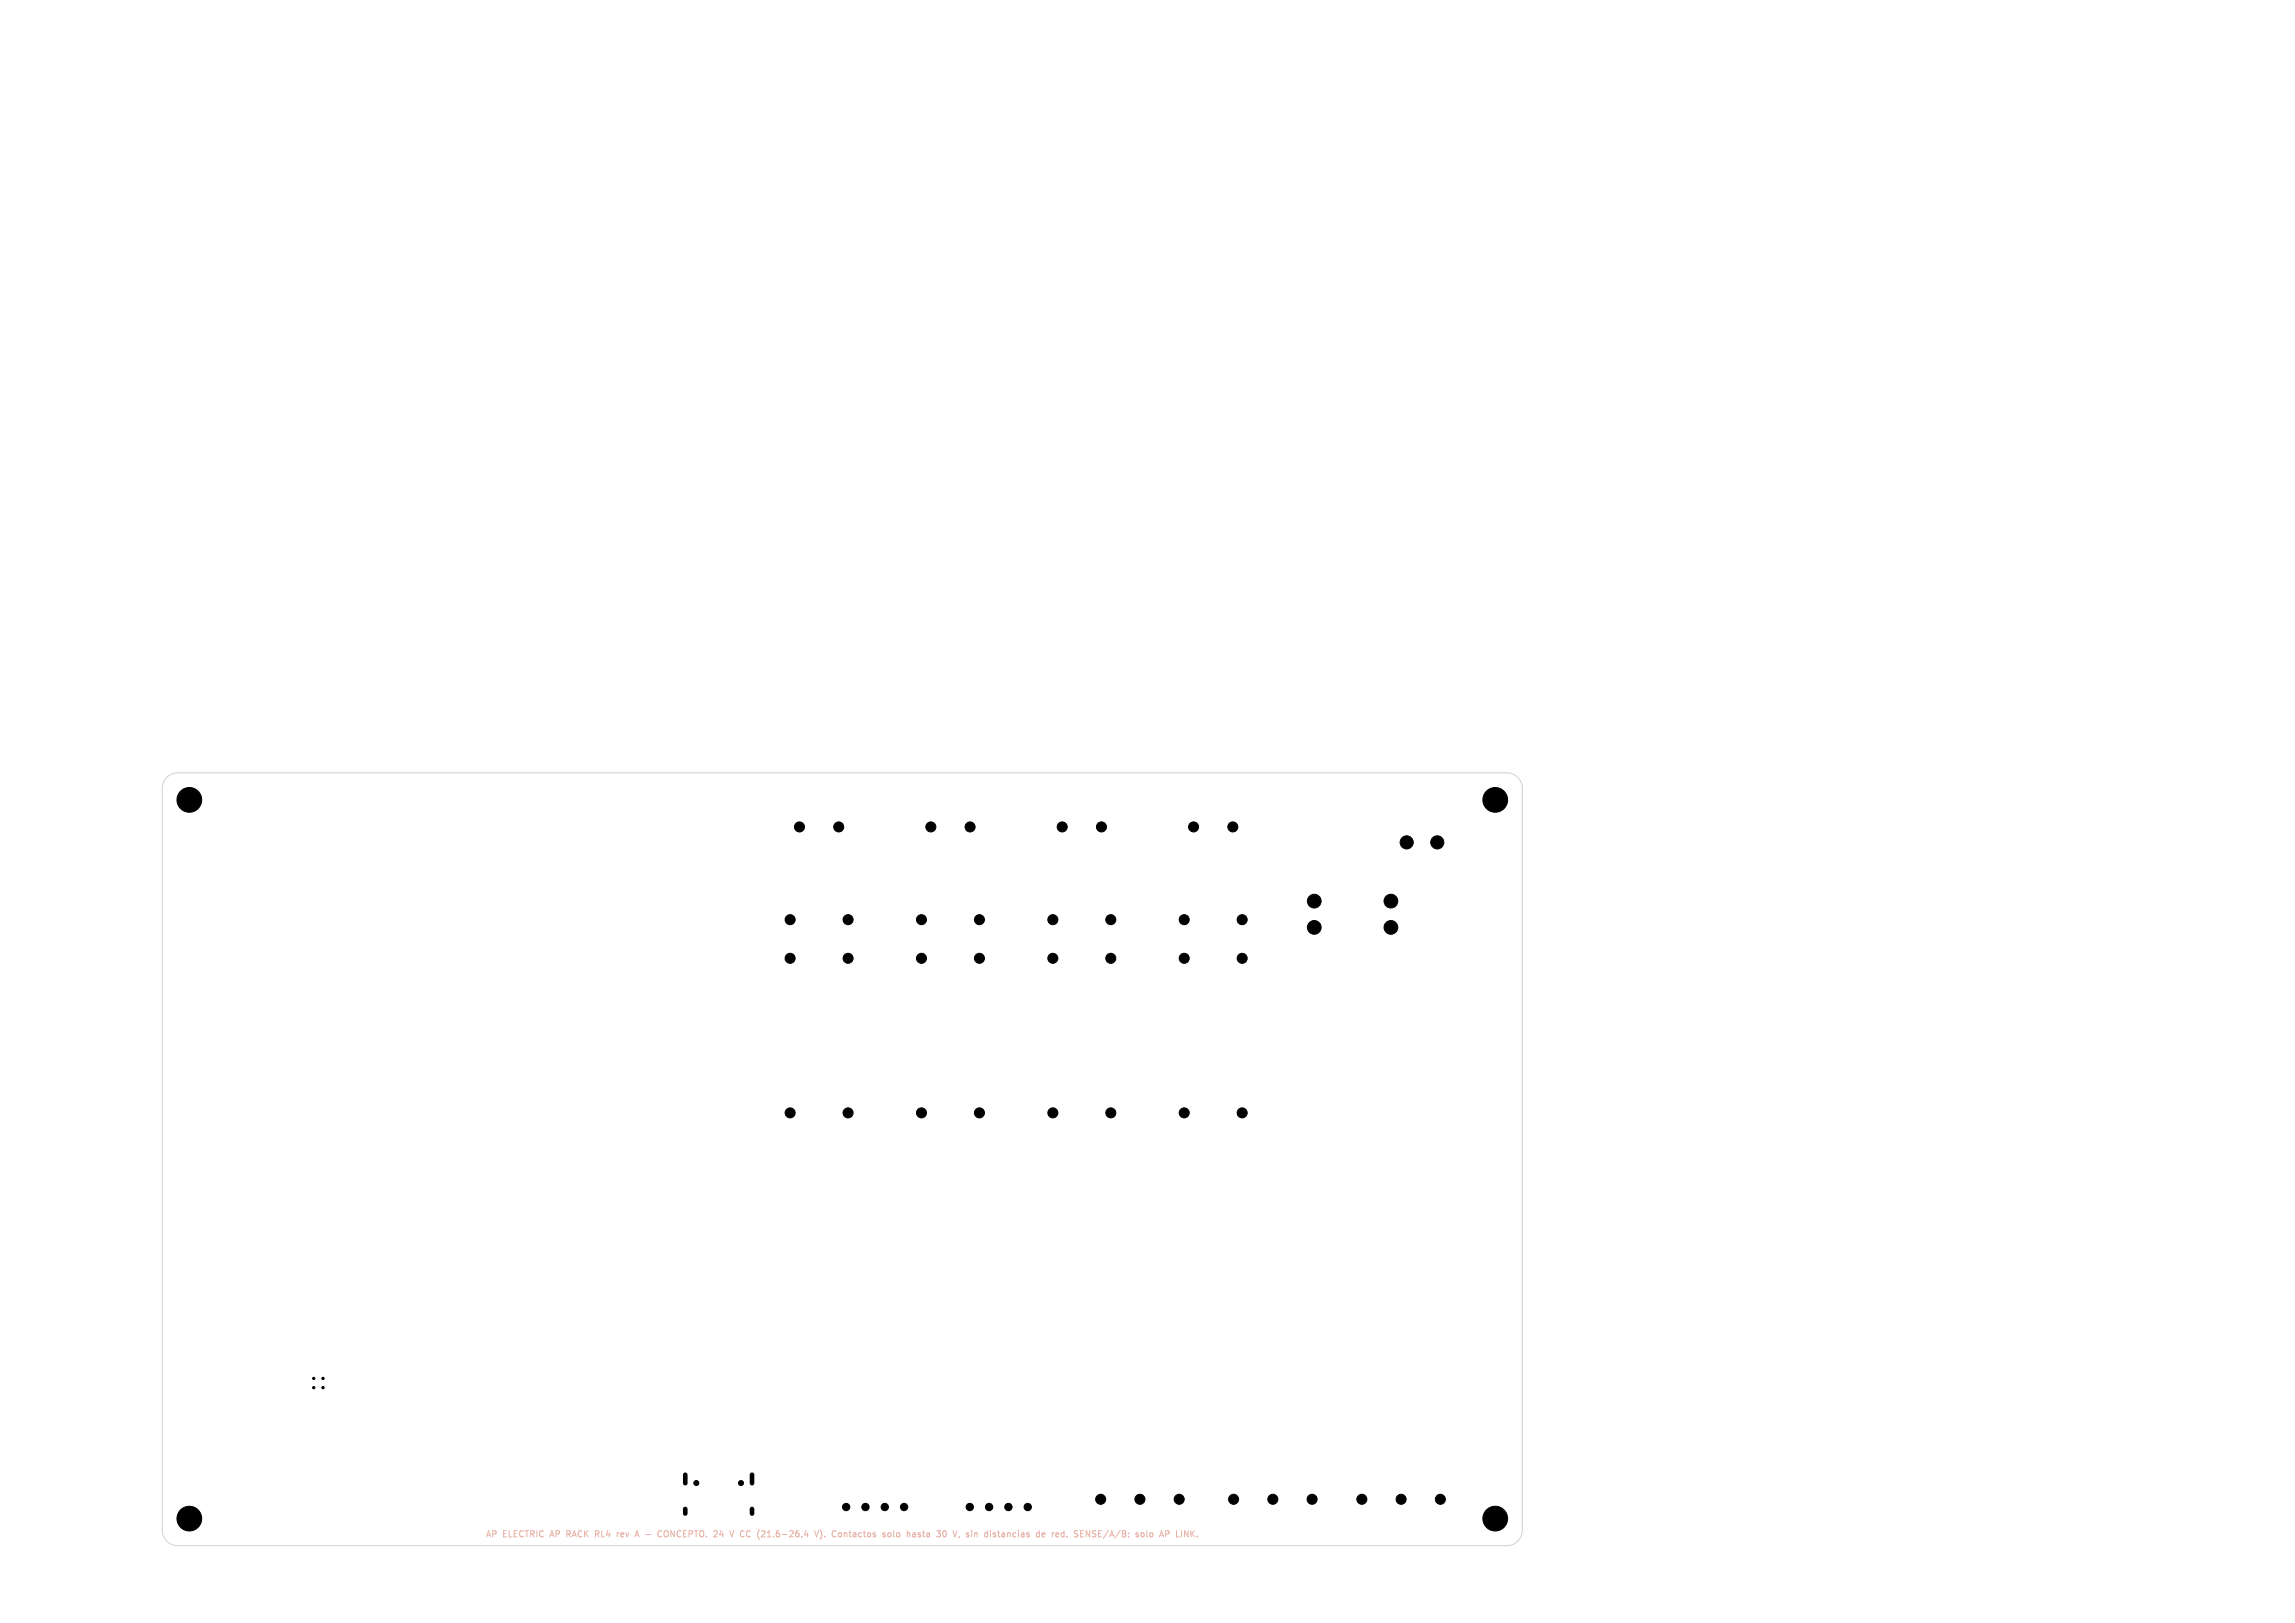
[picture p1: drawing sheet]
<svg xmlns="http://www.w3.org/2000/svg" width="297mm" height="210mm" viewBox="0 0 297 210" stroke-linecap="round" stroke-linejoin="round" font-family="sans-serif">
<defs><g id="words">
<g font-size="1.1" fill="#e8b2a7">
<text x="62.8" y="199.1">AP</text>
<text x="65.1" y="199.1">ELECTRIC</text>
<text x="71.4" y="199.1">AP</text>
<text x="73.7" y="199.1">RACK</text>
<text x="77.6" y="199.1">RL4</text>
<text x="80.6" y="199.1">rev</text>
<text x="83.2" y="199.1">A -</text>
<text x="86.5" y="199.1">CONCEPTO.</text>
<text x="93.9" y="199.1">24</text>
<text x="96.3" y="199.1">V CC</text>
<text x="100.2" y="199.1">(21.6-26.4</text>
<text x="107.8" y="199.1">V).</text>
<text x="110.2" y="199.1">Contactos</text>
<text x="117" y="199.1">solo</text>
<text x="120.3" y="199.1">hasta</text>
<text x="124.4" y="199.1">30</text>
<text x="126.7" y="199.1">V,</text>
<text x="128.6" y="199.1">sin</text>
<text x="131.2" y="199.1">distancias</text>
<text x="138.1" y="199.1">de</text>
<text x="140.3" y="199.1">red.</text>
<text x="143.4" y="199.1">SENSE/A/B:</text>
<text x="151.5" y="199.1">solo</text>
<text x="154.9" y="199.1">AP</text>
</g>
</g></defs>
<g fill="none" stroke="#e8b2a7" stroke-width=".13">
<path d="M73.4 198.5h.3M73.7 198.1h-.3v.8M77.1 198.1h.3M77.1 198.5h.3M77.2 198.5l.3 .4M80.1 198.3l-.1 .1M82.2 198.9l.2-.8 .3 .8M82.2 198.6h.4M85.3 198.1h.3M85.6 198.8h-.3M86.3 198.1a.27 .27 0 0 0-.4 .2v.3a.27 .27 0 0 0 .4 .3M93.1 198.6h.5"/>
<path d="M93.5 198.3v.6M96 198.1l-.2 .3 .2 .4M99.3 198.9h.5M105.4 198.1l.3 .8 .2-.8M106.1 197.9a.92 .92 0 0 1 0 1.3M106.7 198.8v.1M109.5 198.3l.1 .1v.5M109.9 198.3h.3M115.6 198.1v.6l.2 .2M116.1 198.4l.2-.1 .1 .2v.2l-.1 .2-.3-.2zM119.4 198.3h.3M119.5 198.1v.6l.2 .2"/>
<path d="M120 198.3v.1M120 198.6l-.1 .1 .1 .2M123.3 198.1l.3 .8 .2-.8M126.1 198.3v.6M126.4 198.4h-.3M128.2 198.1h.1M128.2 198.3v.6M130.4 198.4h.3v.5M130.4 198.3v.6M136.6 198.6l.4-.1v-.1l-.2-.1-.2 .1 .1 .4h.3M137.7 198.4l-.2-.1-.2 .2 .1 .3h.3M137.7 198.1v.8"/>
<path d="M139.8 198.4h.3M140.2 198.1h-.4v.8h.4M142.2 198.1h.3M142.2 198.9h.3M143.5 198l-.7 1.1M150 198.9l.3-.8 .3 .8M150.1 198.6h.4M151.2 198.1h-.4v.8M151.2 198.4l-.4 .1M154.1 198.1v.8M154.2 198.4l.4 .5M154.6 198.1l-.5 .4"/>
</g>
<path d="M21.6 100.6a2 2 0 0 1 1.4-.6h172a2 2 0 0 1 2 2v96a2 2 0 0 1-2 2h-172a2 2 0 0 1-2-2v-96a2 2 0 0 1 .6-1.4z" fill="none" stroke="#d0d2cd" stroke-width=".13"/>
<g fill="#000" stroke="#000" stroke-width=".13">
<circle cx="24.5" cy="103.5" r="1.6"/>
<circle cx="102.3" cy="119" r=".65"/>
<circle cx="103.5" cy="107" r=".65"/>
<circle cx="108.5" cy="107" r=".65"/>
<circle cx="109.8" cy="119" r=".65"/>
<circle cx="119.3" cy="119" r=".65"/>
<circle cx="120.5" cy="107" r=".65"/>
<circle cx="125.5" cy="107" r=".65"/>
<circle cx="126.8" cy="119" r=".65"/>
<circle cx="136.3" cy="119" r=".65"/>
<circle cx="137.5" cy="107" r=".65"/>
<circle cx="142.5" cy="107" r=".65"/>
<circle cx="143.8" cy="119" r=".65"/>
<circle cx="153.3" cy="119" r=".65"/>
<circle cx="154.5" cy="107" r=".65"/>
<circle cx="159.5" cy="107" r=".65"/>
<circle cx="160.8" cy="119" r=".65"/>
<circle cx="170.1" cy="120" r=".89"/>
<circle cx="170.1" cy="116.6" r=".89"/>
<circle cx="180" cy="120" r=".89"/>
<circle cx="180" cy="116.6" r=".89"/>
<circle cx="182" cy="109" r=".85"/>
<circle cx="186" cy="109" r=".85"/>
<circle cx="193.5" cy="103.5" r="1.6"/>
<circle cx="102.3" cy="124" r=".65"/>
<circle cx="109.8" cy="124" r=".65"/>
<circle cx="119.3" cy="124" r=".65"/>
<circle cx="126.8" cy="124" r=".65"/>
<circle cx="136.3" cy="124" r=".65"/>
<circle cx="143.8" cy="124" r=".65"/>
<circle cx="153.3" cy="124" r=".65"/>
<circle cx="160.8" cy="124" r=".65"/>
<circle cx="102.3" cy="144" r=".65"/>
<circle cx="109.8" cy="144" r=".65"/>
<circle cx="119.3" cy="144" r=".65"/>
<circle cx="126.8" cy="144" r=".65"/>
<circle cx="136.3" cy="144" r=".65"/>
<circle cx="143.8" cy="144" r=".65"/>
<circle cx="153.3" cy="144" r=".65"/>
<circle cx="160.8" cy="144" r=".65"/>
<circle cx="40.6" cy="179.6" r=".15"/>
<circle cx="40.6" cy="178.4" r=".15"/>
<circle cx="41.8" cy="179.6" r=".15"/>
<circle cx="41.8" cy="178.4" r=".15"/>
<circle cx="24.5" cy="196.5" r="1.6"/>
<circle cx="90.1" cy="191.9" r=".32"/>
<circle cx="95.9" cy="191.9" r=".32"/>
<circle cx="109.5" cy="195" r=".47"/>
<circle cx="112" cy="195" r=".48"/>
<circle cx="114.5" cy="195" r=".47"/>
<circle cx="117" cy="195" r=".47"/>
<circle cx="125.5" cy="195" r=".47"/>
<circle cx="128" cy="195" r=".47"/>
<circle cx="130.5" cy="195" r=".47"/>
<circle cx="133" cy="195" r=".47"/>
<circle cx="142.4" cy="194" r=".65"/>
<circle cx="147.5" cy="194" r=".65"/>
<circle cx="152.6" cy="194" r=".65"/>
<circle cx="159.6" cy="194" r=".65"/>
<circle cx="164.7" cy="194" r=".65"/>
<circle cx="169.8" cy="194" r=".65"/>
<circle cx="176.2" cy="194" r=".65"/>
<circle cx="181.3" cy="194" r=".65"/>
<circle cx="186.4" cy="194" r=".65"/>
<circle cx="193.5" cy="196.5" r="1.6"/>
</g>
<path d="M88.7 190.8v1.1M88.7 195.3v.6M97.3 190.8v1.1M97.3 195.3v.6" fill="none" stroke="#000" stroke-width=".6"/>
<use href="#words"/>
</svg>
